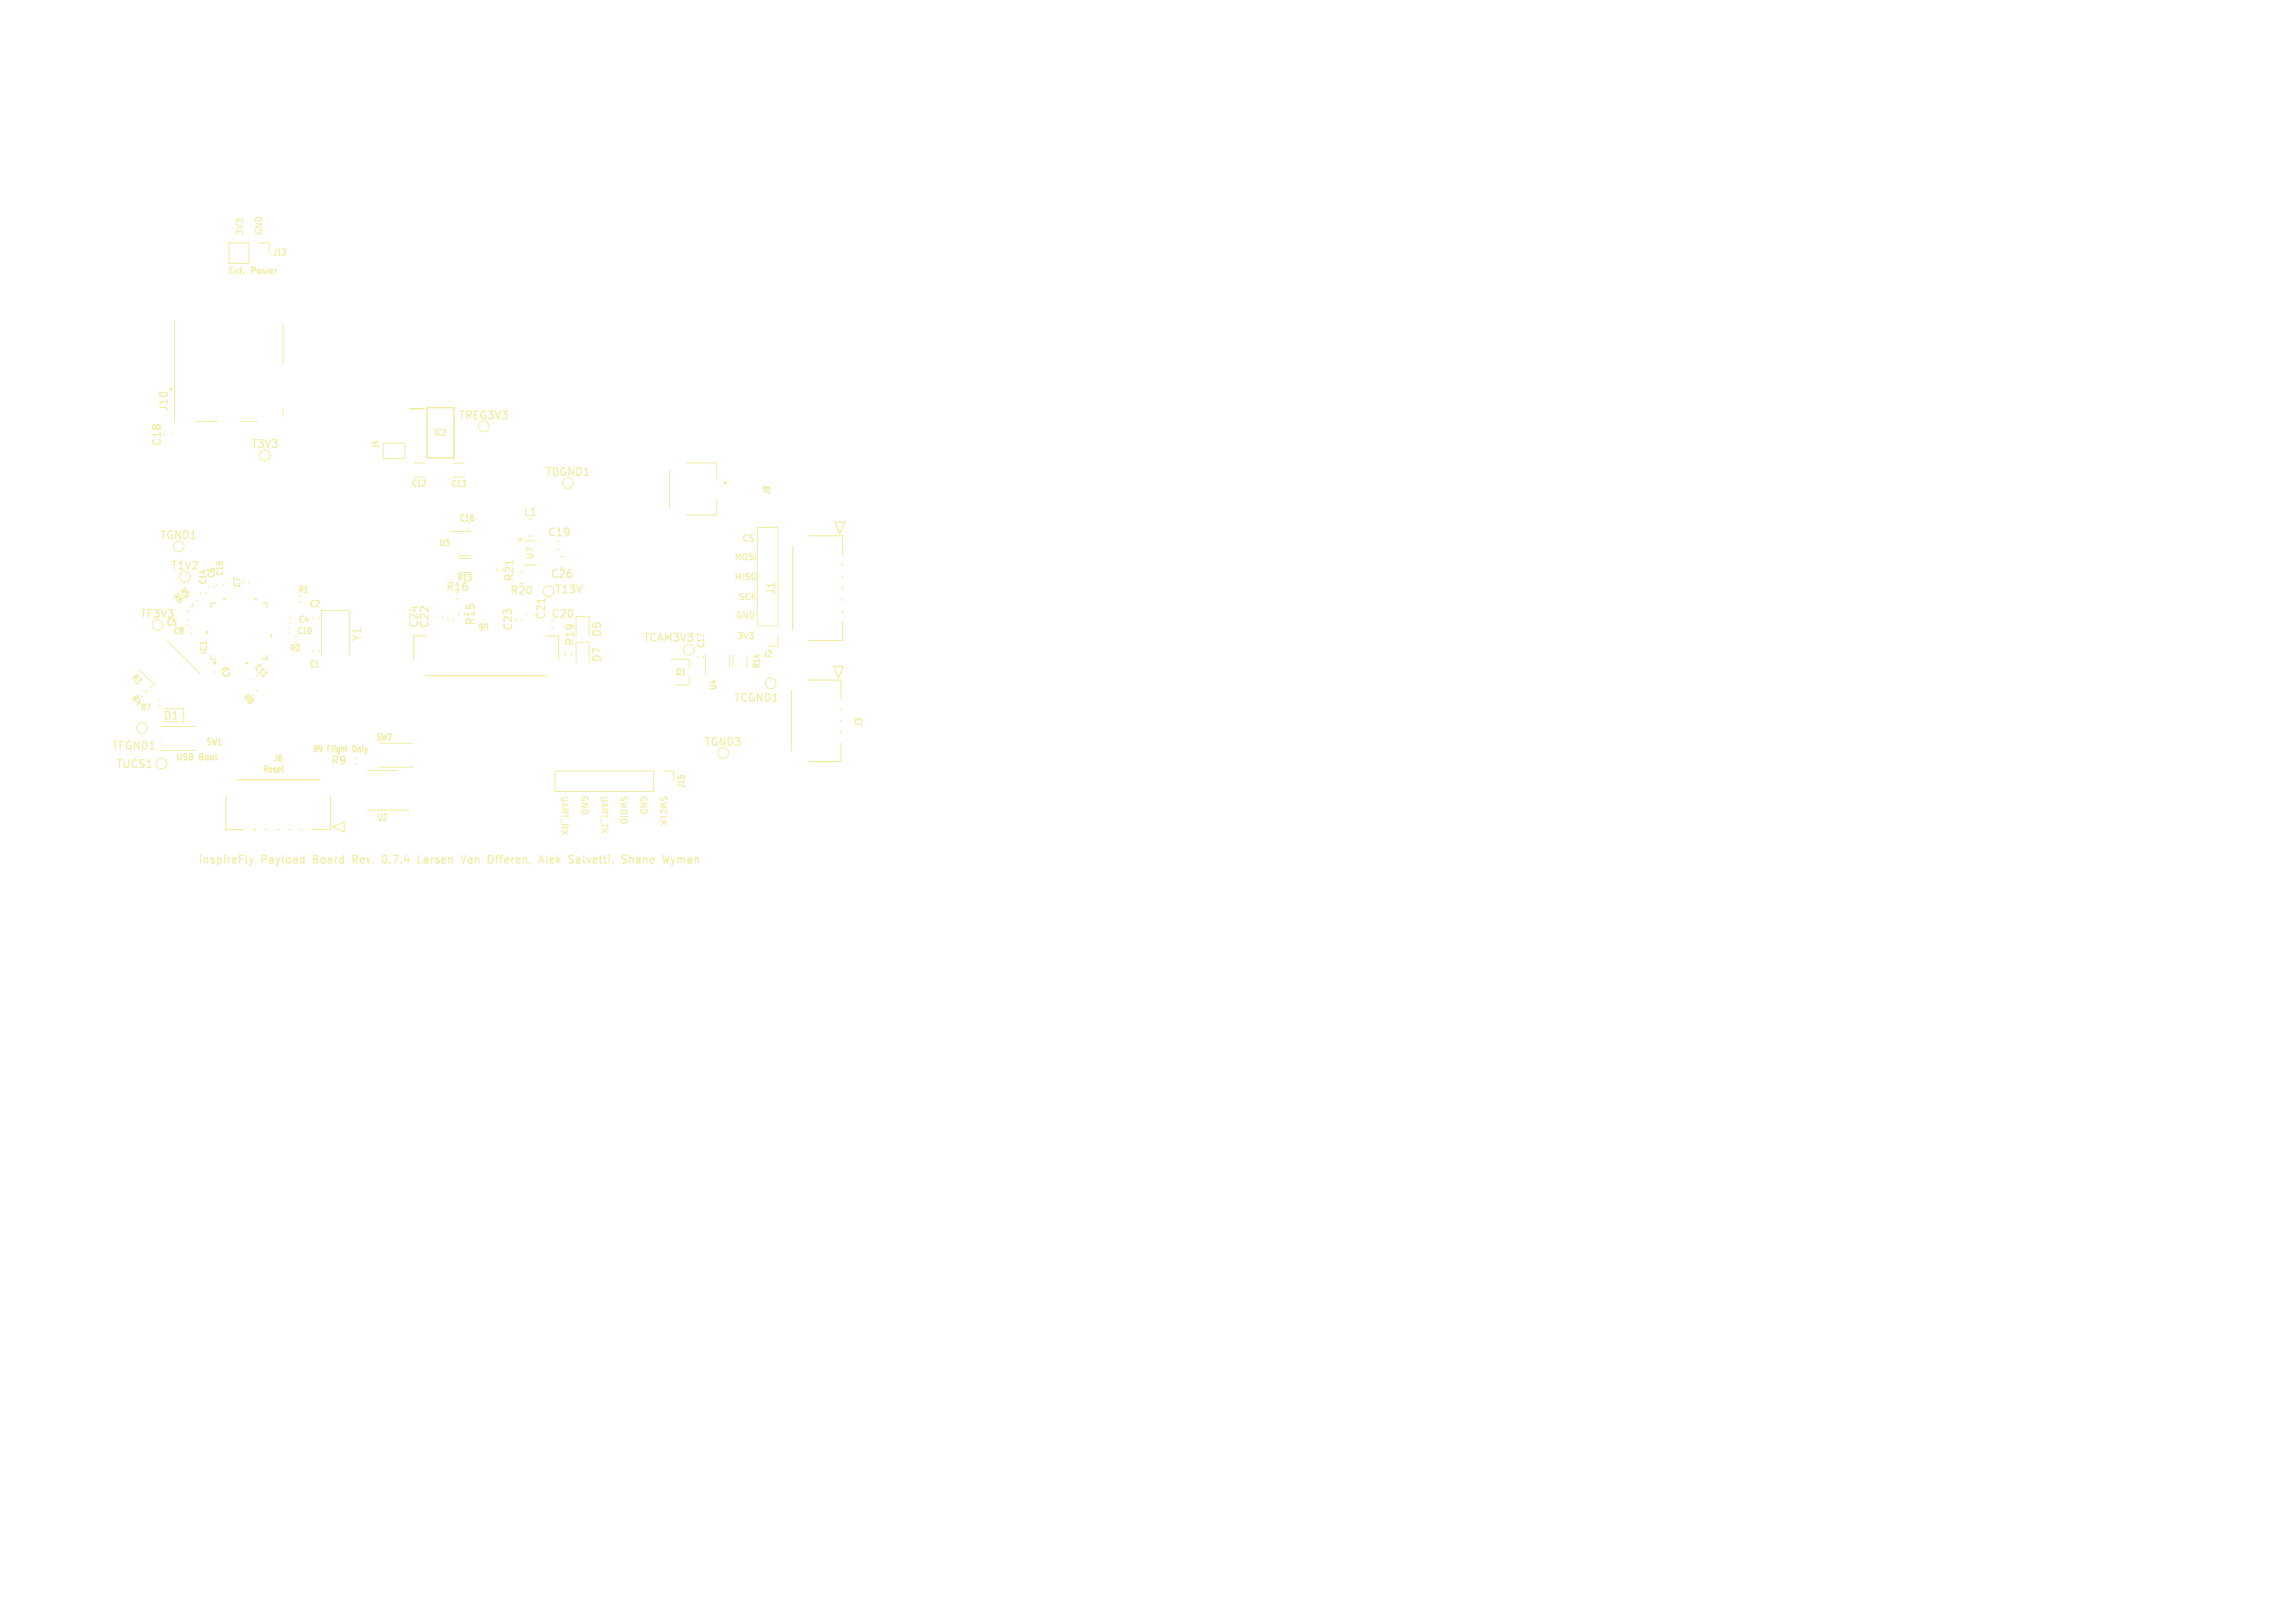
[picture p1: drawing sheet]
<svg xmlns="http://www.w3.org/2000/svg" width="297mm" height="210mm" viewBox="0 0 297 210" stroke-linecap="round" stroke-linejoin="round" font-family="sans-serif">
<defs><g id="words">
<g font-size="1.4" fill="#f2eda1">
<text x="21.9" y="53.4" transform="rotate(-90 21.9 53.4)">J10</text>
<text x="21" y="57.8" transform="rotate(-90 21 57.8)">C18</text>
<text x="32.4" y="58.2">T3V3</text>
<text x="59.3" y="54.5">TREG3V3</text>
<text x="70.5" y="61.8">TDGND1</text>
<text x="20.6" y="70">TGND1</text>
<text x="67.7" y="67">L1</text>
<text x="70.8" y="69.6">C19</text>
<text x="22.1" y="73.9">T1V2</text>
<text x="57.6" y="76.6">R16</text>
<text x="65.9" y="77.1">R20</text>
<text x="66.6" y="75.3" transform="rotate(-90 66.6 75.3)">R21</text>
<text x="71.2" y="75">C26</text>
<text x="71.8" y="77">T13V</text>
<text x="100.5" y="77.1" transform="rotate(-90 100.5 77.1)">J1</text>
<text x="18.1" y="80.1">TF3V3</text>
<text x="46.9" y="83.1" transform="rotate(-90 46.9 83.1)">Y1</text>
<text x="54.3" y="81.4" transform="rotate(-90 54.3 81.4)">C24</text>
<text x="55.7" y="81.4" transform="rotate(-90 55.7 81.4)">C22</text>
<text x="61.6" y="81" transform="rotate(-90 61.6 81)">R15</text>
<text x="66.5" y="81.7" transform="rotate(-90 66.5 81.7)">C23</text>
<text x="70.7" y="80.3" transform="rotate(-90 70.7 80.3)">C21</text>
<text x="71.3" y="80.1">C20</text>
<text x="74.5" y="83.7" transform="rotate(-90 74.5 83.7)">R19</text>
<text x="78" y="82.5" transform="rotate(-90 78 82.5)">D5</text>
<text x="83.2" y="83.2">TCAM3V3</text>
<text x="28.8" y="86.3" transform="rotate(-90 28.8 86.3)">*</text>
<text x="78" y="85.8" transform="rotate(-90 78 85.8)">D7</text>
<text x="21.1" y="93.3">D1</text>
<text x="94.9" y="91">TCGND1</text>
<text x="14.4" y="97.2">TFGND1</text>
<text x="15" y="99.6">TUCS1</text>
<text x="42.8" y="99.1">R9</text>
<text x="91.1" y="96.7">TGND3</text>
<text x="25.6" y="111.8">inspireFly</text>
<text x="33.8" y="111.8">Payload</text>
<text x="40.7" y="111.8">Board</text>
<text x="46.1" y="111.8">Rev.</text>
<text x="50.2" y="111.8">0.7.4</text>
<text x="55" y="111.8">Larsen</text>
<text x="60.9" y="111.8">Van</text>
<text x="64.6" y="111.8">Offeren,</text>
<text x="71.5" y="111.8">Alek</text>
<text x="75.6" y="111.8">Salvetti,</text>
<text x="82.7" y="111.8">Shane</text>
<text x="88.2" y="111.8">Wyman</text>
</g>
<g font-size="1.1" fill="#f2eda1">
<text x="29.5" y="35.5">Ext.</text>
<text x="31.5" y="30.5" transform="rotate(-90 31.5 30.5)">3V3</text>
<text x="32.6" y="35.5">Power</text>
<text x="34" y="30.5" transform="rotate(-90 34 30.5)">GND</text>
<text x="35.2" y="33.3">J12</text>
<text x="49.2" y="58.2" transform="rotate(-90 49.2 58.2)">J4</text>
<text x="56.1" y="56.6">IC2</text>
<text x="53.1" y="63.2">C12</text>
<text x="58.3" y="63.2">C13</text>
<text x="99.9" y="64.2" transform="rotate(-90 99.9 64.2)">J8</text>
<text x="56.7" y="70.9">U3</text>
<text x="59.4" y="67.7">C16</text>
<text x="96" y="70.1">CS</text>
<text x="22.1" y="77.3" transform="rotate(45 22.1 77.3)">R6</text>
<text x="22.9" y="76.6" transform="rotate(45 22.9 76.6)">R5</text>
<text x="26.9" y="75.7" transform="rotate(-90 26.9 75.7)">C14</text>
<text x="28" y="74.9" transform="rotate(-90 28 74.9)">C6</text>
<text x="29.1" y="74.6" transform="rotate(-90 29.1 74.6)">C15</text>
<text x="31.3" y="76.1" transform="rotate(-90 31.3 76.1)">C7</text>
<text x="38.5" y="76.9">R1</text>
<text x="59.1" y="75.4">R13</text>
<text x="69.2" y="72.5" transform="rotate(-90 69.2 72.5)">U7</text>
<text x="95" y="72.5">MOSI</text>
<text x="95" y="75.1">MISO</text>
<text x="95.5" y="77.7">SCK</text>
<text x="21.4" y="81.1">C5</text>
<text x="22.4" y="82.3">C8</text>
<text x="38.3" y="82.3">C10</text>
<text x="38.5" y="80.8">C4</text>
<text x="40" y="78.8">C2</text>
<text x="63.4" y="80.5" transform="rotate(-180 63.4 80.5)">U6</text>
<text x="91.3" y="84" transform="rotate(-90 91.3 84)">C17</text>
<text x="95.2" y="80.1">GND</text>
<text x="95.3" y="82.8">3V3</text>
<text x="16.7" y="87.8" transform="rotate(45 16.7 87.8)">R3</text>
<text x="27" y="84.8" transform="rotate(-90 27 84.8)">IC1</text>
<text x="29.9" y="87.7" transform="rotate(-90 29.9 87.7)">C9</text>
<text x="32.6" y="86.5" transform="rotate(45 32.6 86.5)">C11</text>
<text x="37.4" y="84.5">R2</text>
<text x="39.9" y="86.6">C1</text>
<text x="87.3" y="87.6">Q1</text>
<text x="92.9" y="89.4" transform="rotate(-90 92.9 89.4)">U4</text>
<text x="98.5" y="86.6" transform="rotate(-90 98.5 86.6)">R14</text>
<text x="98.6" y="85.2">J2</text>
<text x="16.7" y="90.5" transform="rotate(45 16.7 90.5)">R4</text>
<text x="18.1" y="92.2">R7</text>
<text x="31.2" y="90.4" transform="rotate(45 31.2 90.4)">R8</text>
<text x="111.8" y="94.2" transform="rotate(-90 111.8 94.2)">J3</text>
<text x="22.7" y="98.4">USB</text>
<text x="25.9" y="98.4">Boot</text>
<text x="26.6" y="96.6">SW1</text>
<text x="34" y="100">Reset</text>
<text x="35.3" y="98.7">J6</text>
<text x="40.4" y="97.4">R9</text>
<text x="42.5" y="97.4">Flight</text>
<text x="46.1" y="97.4">Only</text>
<text x="48.6" y="96">SW2</text>
<text x="48.7" y="106.4">U2</text>
<text x="72.6" y="102.9" transform="rotate(90 72.6 102.9)">UART_RX</text>
<text x="75.2" y="102.9" transform="rotate(90 75.2 102.9)">GND</text>
<text x="77.7" y="102.9" transform="rotate(90 77.7 102.9)">UART_TX</text>
<text x="80.3" y="102.9" transform="rotate(90 80.3 102.9)">SWDIO</text>
<text x="82.8" y="102.9" transform="rotate(90 82.8 102.9)">GND</text>
<text x="85.4" y="102.9" transform="rotate(90 85.4 102.9)">SWCLK</text>
<text x="88.8" y="102.1" transform="rotate(-90 88.8 102.1)">J15</text>
</g>
</g></defs>
<g fill="none" stroke="#f2eda1" stroke-width=".15">
<path d="M27.9 78h-.6v.6M33.9 78h.6v.6M66.4 72.5v.6M70.5 77.4v.6M102.6 70.7v10.8M104.7 69.3h4.3v2.4M108.1 67.6h1.2l-.6 1.5zM109 73v.2M109 74.5v.2M109 76v.2M109 77.5v.2M109 79v.2"/>
<path d="M26.7 83v.4M27.3 84.7v.6h.6M34.5 84.7v.6h-.6M45.7 96.5l-.1 .3 .1 .5M109 80.5v2.4h-4.3M32.3 111l.2 .7M32.5 111.7l-.2 .3M32.8 111l-.3 .7M39.3 111v.1M39.3 110.7v1M39.3 111.6v.1M45.7 111.2h.4"/>
<path d="M46.1 110.7h-.4v1M49.8 110.7a.53 .53 0 0 0-.3 .5 .53 .53 0 0 0 .3 .5M54.1 110.7v1h.5M59.6 110.7l.4 1 .3-1M63.8 110.8v.7M64.1 111h.4M69.7 111.7l.4-1 .3 1M69.8 111.4h.5M70.7 110.7v.8l.2 .2M74.7 111h.2l.2 .1v.6M75.1 111.6l-.4 .1M75.1 111.2l-.4 .1"/>
<path d="M80.7 110.7h.4M80.9 111.2l.2 .2-.1 .2-.1 .1M81.5 111.1l.1-.1 .3 .1v.6M81.5 110.7v1M87.3 111l-.2 .7M87.7 111v.7M87.8 111.1h-.1"/>
</g>
<g fill="none" stroke="#f2eda1" stroke-width=".13">
<path d="M22.2 56.1v.3M88.8 59.9h3.9v2M24.9 78.1l.2 .3M25.4 77.6l.2 .2M32.2 75.2v.3M37.5 79.9h.2M40.5 79.9v.2M41.2 79.9v.2M59.4 72.3h1.5M59.4 74.1h1.5M67.3 74h.4M67.3 75.5h.4"/>
<path d="M72.1 71.1h.2M86.6 60.9v4.8M92.7 64.7v1.9h-3.9M98 68.2h2.7v12.8h-2.7zM18.9 89.2l.2 .3M19.4 88.7l.3 .2M20.5 90.6h.3M20.5 91.4h.3M24.1 80.2h.2M24.1 80.9h.2M37.2 81.3h.2M37.2 82h.2"/>
<path d="M37.5 80.6h.2M71.3 81.4h.3M71.8 99.8h12.8v2.6h-12.8zM73.2 84.5v.3M73.9 84.5v.3M74.6 85.8v-2.7h1.6v2.7M85.9 99.8h1.3v1.3M91.3 84.7v2.6M94.4 84.7v1.6M94.8 84.8v1.4M96.7 84.8v1.4M100.7 82.3v1.3h-1.4"/>
<circle cx="34.3" cy="58.9" r=".7"/>
<circle cx="20.4" cy="80.9" r=".7"/>
<circle cx="89.1" cy="84.1" r=".7"/>
</g>
<circle cx="93.8" cy="62.5" r=".1" fill="none" stroke="#f2eda1" stroke-width=".2"/>
<g fill="#f2eda1">
<path d="M26.6 81.7h.3v.3h-.3z"/>
<path d="M28.9 77.3h.4v.3h-.4z"/>
<path d="M31.7 85.7h.4v.3h-.4z"/>
<path d="M32.9 77.3h.4v.3h-.4z"/>
<path d="M35 82.1h.2v.3h-.2z"/>
</g>
<g fill="none" stroke="#f2eda1" stroke-width=".13">
<path d="M29.6 31.4h2.6v2.7h-2.6zM33.5 31.4h1.3v1.4M22.6 41.4v13.1M25.3 54.5h2.9M31.2 54.5h2.1M36.6 42.1v5M36.6 52.9v1M49.6 57.3h2.8v2h-2.8zM53.6 59.9h1.4M58.7 59.9h1.4M24.2 79l.2 .2M24.7 78.4l.2 .3"/>
<path d="M25.9 76.7v.2M26.7 76.7v.2M27.7 75.8v.2M28.1 75.5v.3M28.9 75.5v.3M38.7 77.9h.3M53.6 61.7h1.4M56.3 79.6v.3M57.3 79.6v.3M58.3 68.8h2.6M58.7 61.7h1.4M59.1 77.5h.3"/>
<path d="M59.3 71.9h1.6M59.4 79.3v.3M60.1 79.3v.3M60.6 68.4h.2M64.4 73.6v.3M65.1 73.6v.3M67.8 70h1.6M67.8 73.1h1.6M68.1 79.3v.3M68.4 69.4h.5M69.1 79.3v.3M72.5 72h.5"/>
<path d="M18 86.6l2.1 2.1M18.7 89.4l.2 .3M20.8 95.5v.1M20.8 97.1h4.4M20.8 94h4.4M21.1 91.7h2.7v1.7h-2.7M21.7 82.9l4.2 4.3M24.6 81.2h.3M24.6 81.9h.3M25.2 95.5v.1M27.8 86.8v.3M28.5 86.8v.3"/>
<path d="M32.7 87.8l.1 .2M33.2 89.3l.2 .2M38.2 83.1h.3M40.5 84.1v.2M41.2 84.1v.2M41.6 84.7v-5.7h3.6v5.7M45.9 98.1h.3M45.9 98.8h.3M47.5 99.7h3.9M49.1 97.7v.1M49.1 99.3h4.4M49.1 96.2h4.4"/>
<path d="M53.5 97.7v.1M58 80v.2M58.7 80v.2M67.5 80.1v.2M74.6 82.5v-2.7h1.6v2.7M86.8 85.3h2.4v1.1M89.2 87.6v1h-1.8M90.3 84.9v.2M91 84.9v.2M47.5 104.8h5.4"/>
<circle cx="62.6" cy="55.2" r=".7"/>
<circle cx="23.1" cy="70.7" r=".7"/>
<circle cx="23.9" cy="74.6" r=".7"/>
<circle cx="71" cy="76.5" r=".7"/>
<circle cx="73.5" cy="62.5" r=".7"/>
<circle cx="18.4" cy="94.2" r=".7"/>
<circle cx="20.9" cy="98.8" r=".7"/>
<circle cx="93.6" cy="97.4" r=".7"/>
<circle cx="99.7" cy="88.4" r=".7"/>
</g>
<g fill="none" stroke="#f2eda1" stroke-width=".2">
<path d="M53 52.9h1.8M55.2 52.8h3.6v6.5h-3.6z"/>
<circle cx="22.1" cy="50.4" r=".1"/>
</g>
<g fill="none" stroke="#f2eda1" stroke-width=".15">
<path d="M55 87.4h15.8M55.2 82.3h-1.7v2.9M70.6 82.3h1.7v2.9M102.4 89.4v7.8M104.6 88h4.3v2.4M107.9 86.2h1.3l-.7 1.5zM108.9 96.1v2.4h-4.3M108.9 91.6v.3M108.9 93.1v.3M108.9 94.6v.3M29.2 103v4.3h2.4M30.6 100.9h10.8"/>
<path d="M32.9 107.3h.2M34.4 107.3h.2M35.9 107.3h.2M37.4 107.3h.2M38.9 107.3h.2M42.8 103v4.3h-2.4M43 107l1.6-.6v1.2z"/>
</g>
<path d="M67.1 69.7h.5l-.3 .3z" fill="#f2eda1" stroke="#f2eda1" stroke-width=".13"/>
<use href="#words"/>
</svg>
